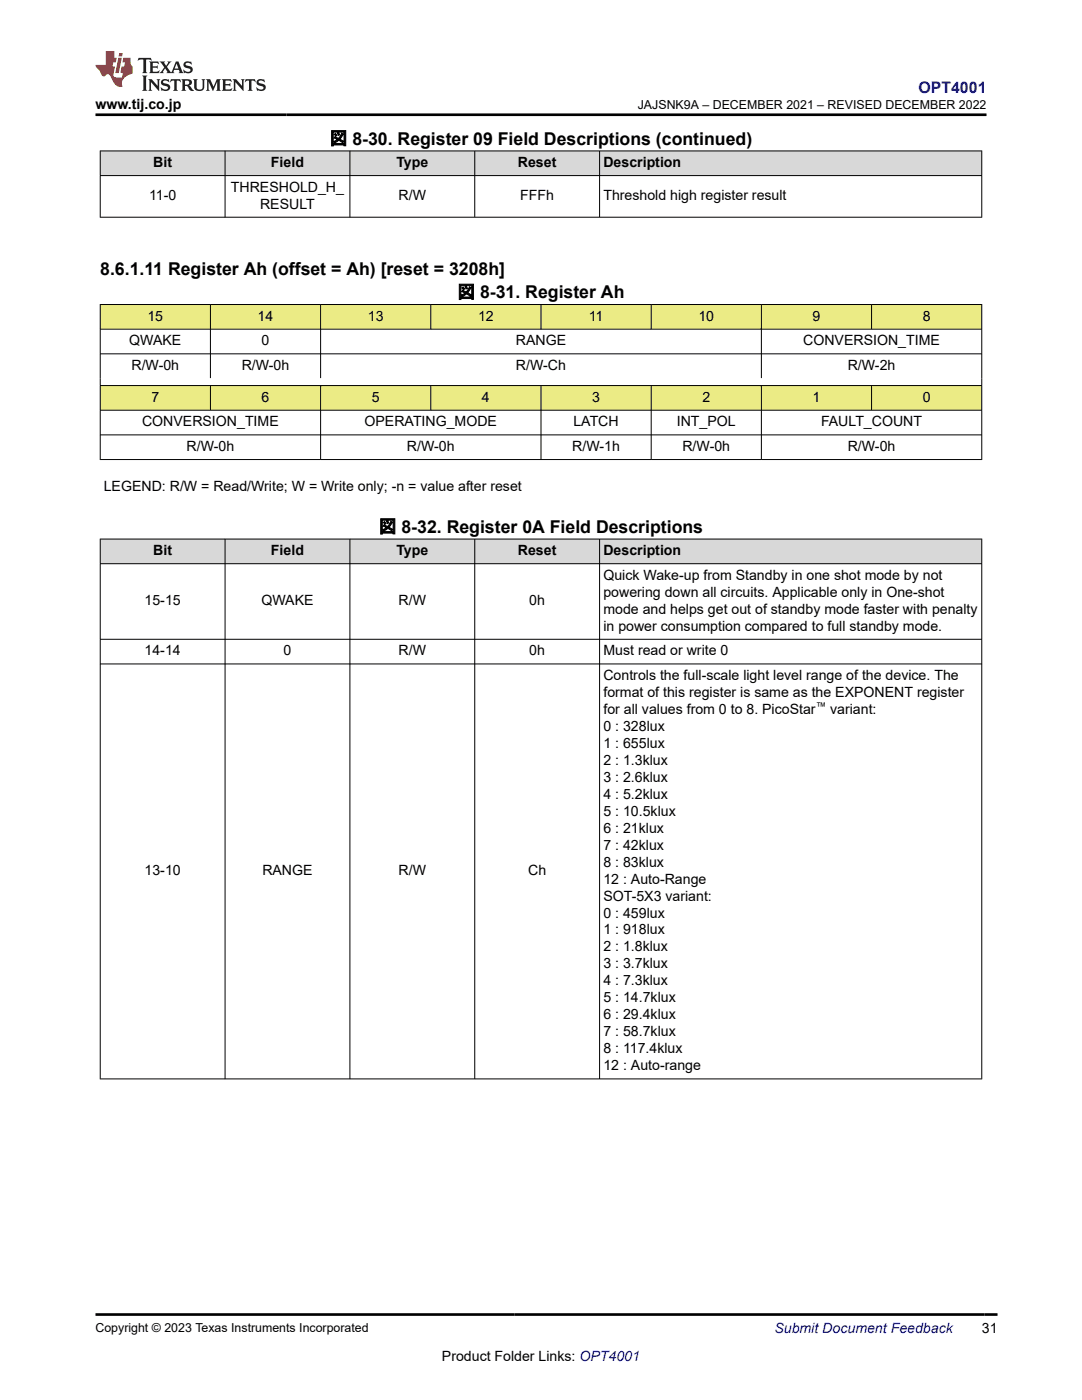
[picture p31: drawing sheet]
<svg xmlns="http://www.w3.org/2000/svg" width="216mm" height="279mm" viewBox="0 0 216 279" stroke-linecap="round" stroke-linejoin="round" font-family="sans-serif">
<defs><g id="words">
<g font-size="3.5">
<text x="65.8" y="28.9">図 8-30. Register 09 Field Descriptions (continued)</text>
<text x="20" y="54.8">8.6.1.11 Register Ah (offset = Ah) [reset = 3208h]</text>
<text x="91.3" y="59.5">図 8-31. Register Ah</text>
<text x="75.6" y="106.3">図 8-32. Register 0A Field Descriptions</text>
</g>
<text font-size="3.2" fill="#00f" x="183.3" y="18.6">OPT4001</text>
<g font-size="2.8">
<text x="19" y="21.7">www.tij.co.jp</text>
<text x="30.6" y="33.3">Bit</text>
<text x="54.1" y="33.3">Field</text>
<text x="79.1" y="33.3">Type</text>
<text x="103.3" y="33.3">Reset</text>
<text x="120.4" y="33.3">Description</text>
<text x="29.7" y="39.9">11-0</text>
<text x="46.1" y="38.2">THRESHOLD_H_</text>
<text x="51.9" y="41.6">RESULT</text>
<text x="79.5" y="39.9">R/W</text>
<text x="103.8" y="39.9">FFFh</text>
<text x="120.4" y="39.9">Threshold high register result</text>
<text x="29.4" y="64">15</text>
<text x="51.4" y="64">14</text>
<text x="73.4" y="64">13</text>
<text x="95.4" y="64">12</text>
<text x="117.5" y="64">11</text>
<text x="139.4" y="64">10</text>
<text x="162.1" y="64">9</text>
<text x="184.1" y="64">8</text>
<text x="25.8" y="68.9">QWAKE</text>
<text x="52.2" y="68.9">0</text>
<text x="102.9" y="68.9">RANGE</text>
<text x="160.3" y="68.9">CONVERSION_TIME</text>
<text x="26.2" y="73.8">R/W-0h</text>
<text x="48.2" y="73.8">R/W-0h</text>
<text x="103" y="73.8">R/W-Ch</text>
<text x="169.2" y="73.8">R/W-2h</text>
<text x="30.2" y="80.1">7</text>
<text x="52.2" y="80.1">6</text>
<text x="74.2" y="80.1">5</text>
<text x="96.2" y="80.1">4</text>
<text x="118.2" y="80.1">3</text>
<text x="140.1" y="80.1">2</text>
<text x="162.1" y="80.1">1</text>
<text x="184.1" y="80.1">0</text>
<text x="28.3" y="85.1">CONVERSION_TIME</text>
<text x="37.2" y="90">R/W-0h</text>
<text x="72.7" y="85.1">OPERATING_MODE</text>
<text x="81.2" y="90">R/W-0h</text>
<text x="114.2" y="90">R/W-1h</text>
<text x="114.4" y="85.1">LATCH</text>
<text x="135.1" y="85.1">INT_POL</text>
<text x="136.2" y="90">R/W-0h</text>
<text x="163.8" y="85.1">FAULT_COUNT</text>
<text x="169.2" y="90">R/W-0h</text>
<text x="20.7" y="98">LEGEND: R/W = Read/Write; W = Write only; -n = value after reset</text>
<text x="30.6" y="110.8">Bit</text>
<text x="54.1" y="110.8">Field</text>
<text x="79.1" y="110.8">Type</text>
<text x="103.3" y="110.8">Reset</text>
<text x="120.4" y="110.8">Description</text>
<text x="120.4" y="115.7">Quick Wake-up from Standby in one shot mode by not</text>
<text x="120.4" y="119.1">powering down all circuits. Applicable only in One-shot</text>
<text x="28.8" y="120.8">15-15</text>
<text x="52.2" y="120.8">QWAKE</text>
<text x="79.5" y="120.8">R/W</text>
<text x="105.6" y="120.8">0h</text>
<text x="120.4" y="122.5">mode and helps get out of standby mode faster with penalty</text>
<text x="120.4" y="125.9">in power consumption compared to full standby mode.</text>
<text x="28.8" y="130.8">14-14</text>
<text x="56.6" y="130.8">0</text>
<text x="79.5" y="130.8">R/W</text>
<text x="105.6" y="130.8">0h</text>
<text x="120.4" y="130.8">Must read or write 0</text>
<text x="120.4" y="135.7">Controls the full-scale light level range of the device. The</text>
<text x="120.4" y="139.1">format of this register is same as the EXPONENT register</text>
<text x="120.4" y="142.5">for all values from 0 to 8. PicoStar</text>
<text x="165.7" y="142.5">variant:</text>
<text x="120.4" y="145.9">0 : 328lux</text>
<text x="120.4" y="149.2">1 : 655lux</text>
<text x="120.4" y="152.6">2 : 1.3klux</text>
<text x="120.4" y="156">3 : 2.6klux</text>
<text x="120.4" y="159.4">4 : 5.2klux</text>
<text x="120.4" y="162.8">5 : 10.5klux</text>
<text x="120.4" y="166.2">6 : 21klux</text>
<text x="120.4" y="169.6">7 : 42klux</text>
<text x="120.4" y="172.9">8 : 83klux</text>
<text x="28.8" y="174.6">13-10</text>
<text x="52.3" y="174.6">RANGE</text>
<text x="79.5" y="174.6">R/W</text>
<text x="105.4" y="174.6">Ch</text>
<text x="120.4" y="176.3">12 : Auto-Range</text>
<text x="120.4" y="179.7">SOT-5X3 variant:</text>
<text x="120.4" y="183.1">0 : 459lux</text>
<text x="120.4" y="186.5">1 : 918lux</text>
<text x="120.4" y="189.9">2 : 1.8klux</text>
<text x="120.4" y="193.3">3 : 3.7klux</text>
<text x="120.4" y="196.7">4 : 7.3klux</text>
<text x="120.4" y="200">5 : 14.7klux</text>
<text x="120.4" y="203.4">6 : 29.4klux</text>
<text x="120.4" y="206.8">7 : 58.7klux</text>
<text x="120.4" y="210.2">8 : 117.4klux</text>
<text x="120.4" y="213.6">12 : Auto-range</text>
<text x="195.9" y="266.1">31</text>
<text x="88.2" y="271.7">Product Folder Links: OPT4001</text>
</g>
<text font-size="2.8" fill="#00f" x="154.5" y="266.1">Submit Document Feedback</text>
<g font-size="2.5">
<text x="127.3" y="21.8">JAJSNK9A – DECEMBER 2021 – REVISED DECEMBER 2022</text>
<text x="19" y="265.8">Copyright © 2023 Texas Instruments Incorporated</text>
</g>
<text font-size="2.1" x="162.8" y="141.8">™</text>
</g></defs>
<g fill="#d8d8d8">
<path d="M20 30.1h175.9v4.9h-175.9z" fill-rule="evenodd"/>
<path d="M20.1 30.2h24.7v4.8h-24.7z" fill-rule="evenodd"/>
<path d="M45 30.2h24.8v4.8h-24.8z" fill-rule="evenodd"/>
<path d="M69.9 30.2h24.8v4.8h-24.8z" fill-rule="evenodd"/>
<path d="M94.8 30.2h24.8v4.8h-24.8z" fill-rule="evenodd"/>
<path d="M119.7 30.2h76.1v4.8h-76.1z" fill-rule="evenodd"/>
</g>
<path d="M19.9 30.1h176.1M19.9 35h176.1M20 30.1v13.3M44.9 30.1v13.3M69.8 30.1v13.3M94.7 30.1v13.3M119.6 30.1v13.3M195.9 30.1v13.3M19.9 43.4h176.1" fill="none" stroke="#000" stroke-width=".2"/>
<g fill="#ebeb85">
<path d="M20 60.8h175.9v4.9h-175.9z" fill-rule="evenodd"/>
<path d="M20 76.9h175.9v5h-175.9z" fill-rule="evenodd"/>
<path d="M20.1 60.8h21.8v4.8h-21.8z" fill-rule="evenodd"/>
<path d="M42 60.8h21.9v4.8h-21.9z" fill-rule="evenodd"/>
<path d="M64 60.8h21.9v4.8h-21.9z" fill-rule="evenodd"/>
<path d="M86 60.8h21.9v4.8h-21.9z" fill-rule="evenodd"/>
<path d="M108 60.8h21.9v4.8h-21.9z" fill-rule="evenodd"/>
<path d="M130 60.8h21.9v4.8h-21.9z" fill-rule="evenodd"/>
<path d="M152 60.8h21.9v4.8h-21.9z" fill-rule="evenodd"/>
<path d="M174 60.8h21.8v4.8h-21.8z" fill-rule="evenodd"/>
<path d="M20.1 77h21.8v4.8h-21.8z" fill-rule="evenodd"/>
<path d="M42 77h21.9v4.8h-21.9z" fill-rule="evenodd"/>
<path d="M64 77h21.9v4.8h-21.9z" fill-rule="evenodd"/>
<path d="M86 77h21.9v4.8h-21.9z" fill-rule="evenodd"/>
<path d="M108 77h21.9v4.8h-21.9z" fill-rule="evenodd"/>
<path d="M130 77h21.9v4.8h-21.9z" fill-rule="evenodd"/>
<path d="M152 77h21.9v4.8h-21.9z" fill-rule="evenodd"/>
<path d="M174 77h21.8v4.8h-21.8z" fill-rule="evenodd"/>
</g>
<g fill="none" stroke="#000" stroke-width=".2">
<path d="M19.9 60.8h176.1M19.9 65.7h176.1M19.9 70.6h176.1M19.9 76.9h176.1M20 60.7v31.1M42 60.7v14.8M42 76.9v5M64 60.7v14.8M64 76.9v14.9M86 60.7v5.1M86 76.9v5M107.9 60.7v5.1"/>
<path d="M107.9 76.9v14.9M129.9 60.7v5.1M129.9 76.9v14.9M151.9 60.7v14.8M151.9 76.9v14.9M173.9 60.7v5.1M173.9 76.9v5M195.9 60.7v31.1M19.9 81.9h176.1M19.9 86.8h176.1M19.9 91.7h176.1"/>
</g>
<g fill="#d8d8d8">
<path d="M20 107.6h175.9v4.9h-175.9z" fill-rule="evenodd"/>
<path d="M20.1 107.6h24.7v4.8h-24.7z" fill-rule="evenodd"/>
<path d="M45 107.6h24.8v4.8h-24.8z" fill-rule="evenodd"/>
<path d="M69.9 107.6h24.8v4.8h-24.8z" fill-rule="evenodd"/>
<path d="M94.8 107.6h24.8v4.8h-24.8z" fill-rule="evenodd"/>
<path d="M119.7 107.6h76.1v4.8h-76.1z" fill-rule="evenodd"/>
</g>
<path d="M19.9 107.6h176.1M19.9 112.5h176.1M20 107.5v107.9M44.9 107.5v107.9M69.8 107.5v107.9M94.7 107.5v107.9M119.6 107.5v107.9M195.9 107.5v107.9M19.9 127.6h176.1M19.9 132.5h176.1M19.9 215.3h176.1" fill="none" stroke="#000" stroke-width=".2"/>
<path d="M27.7 11.6l-.2 .5 .5-.2h.6v.1v2.2l-.2 .4h1l-.2-.4v-2.2v-.1h.5l.5 .2-.1-.5zM29.8 12.3l.2 .4v1.5l-.2 .4h1.9l.1-.6a1.08 1.08 0 0 1-1.3 .2v-.7h.6l.4 .2v-.7l-.4 .2h-.6v-.5l.2-.2a1 1 0 0 1 1 .3l-.1-.5zM31.8 12.3l1 1.1-1 1.2h.9l-.2-.2 .4-.8 .5 .8-.2 .2h1.6l-.2-.2 .1-.5h1l.1 .5-.1 .2h.9l-.2-.3-.8-2h-.5l-1 2.2-.8-1.1 .9-1.1h-.8l.2 .2-.5 .6-.3-.6 .1-.2zM35.2 12.7l.4 1h-.8zM36.8 12.4a.65 .65 0 0 0-.2 .7 .65 .65 0 0 0 .6 .5l.7 .1 .1 .3a.79 .79 0 0 1-.7 .4 .79 .79 0 0 1-.7-.5l.1 .7 .2-.1a.93 .93 0 0 0 1.1 .1 .93 .93 0 0 0 .4-1 1.46 1.46 0 0 0-1.2-.6l-.1-.3a1.09 1.09 0 0 1 1.2 .2l-.2-.6-.1 .1-.6-.2zM28.4 15.1l.2 .4v2.2l-.2 .4h1l-.2-.4v-2.2l.2-.4zM29.6 15.8l.2 .4v1.5l-.2 .4h.8l-.3-.4v-1.3l1.7 1.8v-2l.2-.4h-.8l.2 .2 .1 1.1-1.2-1.3zM32.3 15.9a.65 .65 0 0 0-.2 .8 .65 .65 0 0 0 .7 .4l.6 .2 .1 .2a.79 .79 0 0 1-.7 .4 .79 .79 0 0 1-.7-.5l.1 .7 .2-.1a.93 .93 0 0 0 1.1 .1 .93 .93 0 0 0 .4-.9 1.46 1.46 0 0 0-1.2-.6l-.1-.4a1.09 1.09 0 0 1 1.2 .2l-.2-.6-.1 .1-.6-.1zM34.1 15.8l-.1 .6a.63 .63 0 0 1 .7-.3l.1 1.6-.3 .4h1l-.2-.4v-1.6a.66 .66 0 0 1 .8 .3l-.1-.6zM36.2 15.8l.2 .4v1.5l-.2 .4h.9l-.2-.2v-.7h.5l.1 .2a.79 .79 0 0 0 1.2 .6l-1-.9a.61 .61 0 0 0 .6-.6 .61 .61 0 0 0-.5-.7zM36.9 16.1h.2a.47 .47 0 0 1 .5 .1 .47 .47 0 0 1 .1 .5l-.2 .1-.6 .1zM38.5 15.8l.2 .2a2.27 2.27 0 0 0 .4 2 1.04 1.04 0 0 0 1.7-.7v-1.3l.2-.2h-.8l.2 .4v1.1a.6 .6 0 0 1-.6 .6 .6 .6 0 0 1-.6-.6v-1.1l.3-.4zM41.1 15.8l.2 .4v1.5l-.2 .4h.7l-.2-.4v-1.4l.9 1.9 .8-1.9v1.4l-.2 .4h1l-.3-.4v-1.5l.3-.4h-.8l-.7 1.5-.7-1.5zM44.3 15.8l.2 .4v1.5l-.2 .4h1.9l.1-.6a1.09 1.09 0 0 1-1.3 .2v-.7h.6l.4 .2v-.6l-.4 .2h-.6v-.6l.2-.1a1.01 1.01 0 0 1 1 .3l-.1-.6zM46.4 15.8l.3 .4v1.5l-.3 .4h.8l-.2-.4v-1.3l1.6 1.8v-2l.2-.4h-.7l.2 .2v1.1l-1.2-1.3zM49 15.8l-.1 .6a.63 .63 0 0 1 .8-.3v1.6l-.3 .4h1l-.2-.4v-1.6a.66 .66 0 0 1 .8 .3l-.1-.6zM51.4 15.9a.65 .65 0 0 0-.2 .8 .65 .65 0 0 0 .6 .4l.6 .2 .2 .2a.79 .79 0 0 1-.8 .4 .79 .79 0 0 1-.6-.5l.1 .7 .2-.1a.93 .93 0 0 0 1 .1 .93 .93 0 0 0 .5-.9 1.46 1.46 0 0 0-1.3-.6l-.1-.4a1.09 1.09 0 0 1 1.3 .2l-.2-.6-.2 .1-.5-.1z" fill="#231f20"/>
<path d="M21.1 10.2v2.8h-2.1l.1 .3 .9 1a.95 .95 0 0 0 .9 .9 .59 .59 0 0 1 .6-.4 .59 .59 0 0 1 .5 .4l.4 .7a1.59 1.59 0 0 0 2.1 1.4 1.61 1.61 0 0 1 1-2.3l1-.3-.1-1.5a1.59 1.59 0 0 1-.4-1.7h-1.4l-.2 .9h.5l-.1 .9h-.5l-.2 1v.2l.4 .1-.2 .9h-.6a.73 .73 0 0 1-1.1-.7l.3-1.5h-.5l.2-.9h.5l.2-.9h-.5v-1.3zM23.6 11.5l-.6 3.1h.7l.6-3.1zM23.8 10.6l-.1 .6h.7l.1-.6z" fill="#ed1c24"/>
<path d="M19 22.9h177.8M19.1 262.3h179.9" fill="none" stroke="#000" stroke-width=".53"/>
<use href="#words"/>
</svg>
